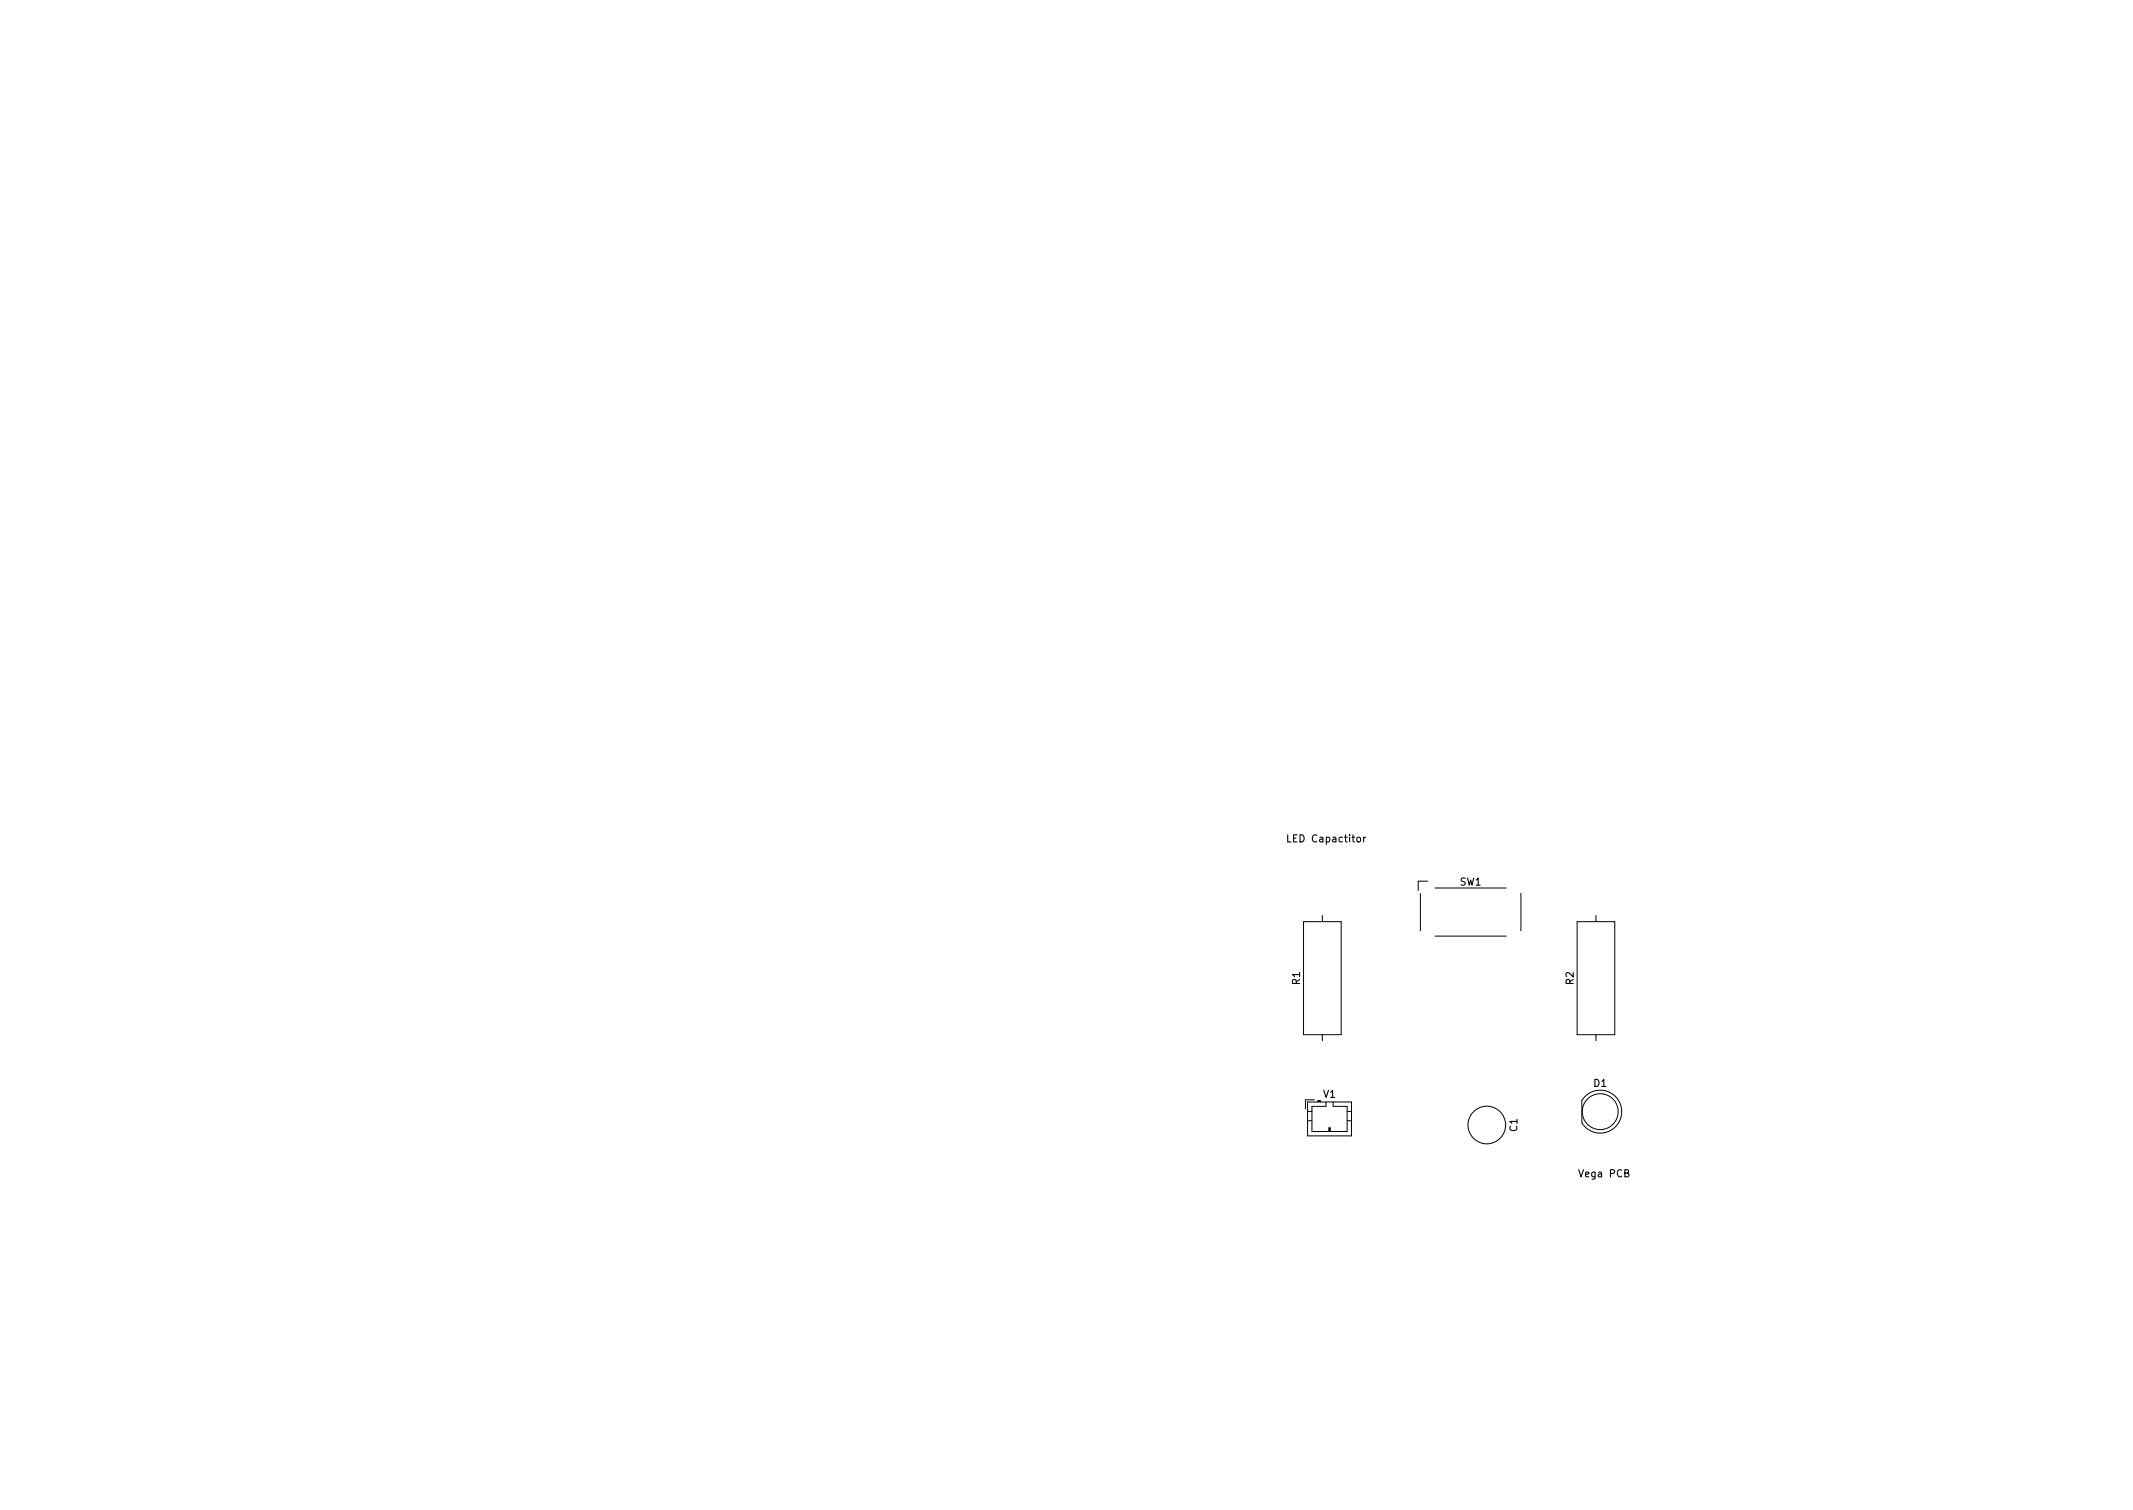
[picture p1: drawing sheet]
<svg xmlns="http://www.w3.org/2000/svg" width="297mm" height="210mm" viewBox="0 0 297 210" stroke-linecap="round" stroke-linejoin="round" font-family="sans-serif">
<defs><g id="words">
<g font-size="1.4">
<text x="179.7" y="117.3">LED Capactitor</text>
<text x="203.3" y="123.3">SW1</text>
<text x="181" y="137.1" transform="rotate(-90 181 137.1)">R1</text>
<text x="219.1" y="137.1" transform="rotate(-90 219.1 137.1)">R2</text>
<text x="184.3" y="152.9">V1</text>
<text x="222" y="151.3">D1</text>
<text x="211.3" y="157.5" transform="rotate(-90 211.3 157.5)">C1</text>
<text x="220.1" y="163.9">Vega PCB</text>
</g>
</g></defs>
<path d="M190.2 116.6l-.3 .2" fill="none" stroke="#000" stroke-width=".15"/>
<g fill="none" stroke="#000" stroke-width=".14">
<path d="M181.5 128.3h5.3v15.8h-5.3zM184.1 127.5v.8M197.8 124.4v5.2M198.8 122.7h-1.3v1.3M199.8 123.6h9.9M199.8 130.3h9.9M211.8 124.4v5.2M219.6 128.3h5.3v15.8h-5.3zM222.2 127.5v.8M182.1 156.1h.6M182.1 153.4h6.1v4.8h-6.1zM182.1 154.8h.6"/>
<path d="M183 153.1h-1.2v1.3M183.6 153.4v-.2h.3v.2M183.6 153.3h.3M184.1 144.1v.8M184.7 153.4v.7h-2v3.5h4.9v-3.5h-1.9v-.7M185 157.6v-.5h.3v.5M185.2 157.1v.5M187.6 156.1h.6M187.6 154.8h.6M220.7 152.7a2.99 2.99 0 0 1 4.4 .2 2.99 2.99 0 0 1-.5 4.3 2.99 2.99 0 0 1-4.3-.9v-3.1zM222.2 144.1v.8"/>
<circle cx="207" cy="156.6" r="2.62"/>
<circle cx="222.8" cy="154.8" r="2.5"/>
</g>
<use href="#words"/>
</svg>
